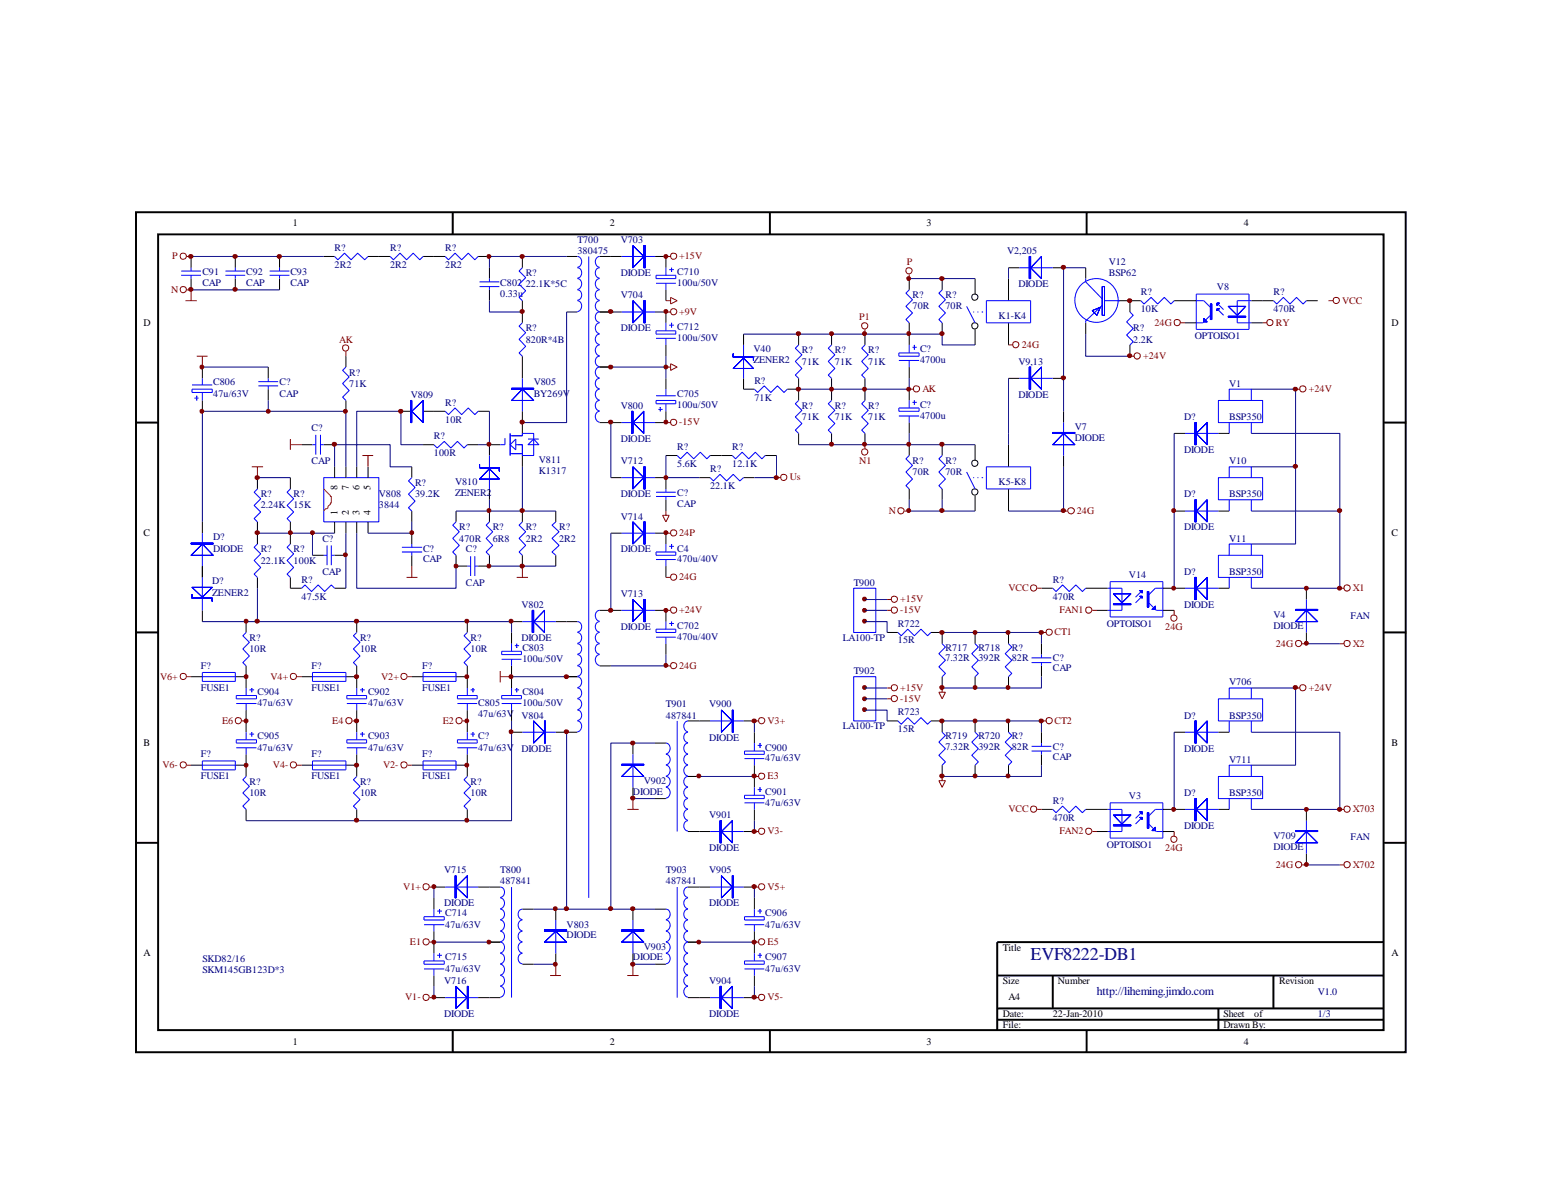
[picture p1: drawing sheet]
<svg xmlns="http://www.w3.org/2000/svg" width="279mm" height="216mm" viewBox="0 0 279 216" stroke-linecap="round" stroke-linejoin="round" font-family="sans-serif">
<defs><g id="words">
<text font-size="3.2" fill="#000080" x="185.4" y="172.7">EVF8222-DB1</text>
<text font-size="2.2" fill="#000080" x="197.4" y="179.1">http://liheming.jimdo.com</text>
<g font-size="1.8">
<text x="52.7" y="40.7">1</text>
<text x="109.7" y="40.7">2</text>
<text x="166.7" y="40.7">3</text>
<text x="223.8" y="40.7">4</text>
<text x="25.8" y="58.6">D</text>
<text x="250.4" y="58.6">D</text>
<text x="60.7" y="88.1" transform="rotate(-90 60.7 88.1)">8</text>
<text x="62.7" y="88.1" transform="rotate(-90 62.7 88.1)">7</text>
<text x="64.7" y="88.1" transform="rotate(-90 64.7 88.1)">6</text>
<text x="66.6" y="88.1" transform="rotate(-90 66.6 88.1)">5</text>
<text x="60.7" y="92.7" transform="rotate(-90 60.7 92.7)">1</text>
<text x="62.7" y="92.7" transform="rotate(-90 62.7 92.7)">2</text>
<text x="64.7" y="92.7" transform="rotate(-90 64.7 92.7)">3</text>
<text x="66.6" y="92.7" transform="rotate(-90 66.6 92.7)">4</text>
<text x="25.8" y="96.4">C</text>
<text x="250.4" y="96.4">C</text>
<text x="25.8" y="134.2">B</text>
<text x="250.4" y="134.2">B</text>
<text x="25.8" y="172">A</text>
<text x="180.4" y="171">Title</text>
<text x="250.4" y="172">A</text>
<text x="180.4" y="177">Size</text>
<text x="190.3" y="177">Number</text>
<text x="230.1" y="177">Revision</text>
<text x="180.4" y="183">Date:</text>
<text x="180.4" y="185">File:</text>
<text x="181.4" y="180">A4</text>
<text x="189.4" y="183">22-Jan-2010</text>
<text x="220.1" y="183">Sheet</text>
<text x="220.1" y="185">Drawn By:</text>
<text x="225.6" y="183">of</text>
<text x="52.7" y="188">1</text>
<text x="109.7" y="188">2</text>
<text x="166.7" y="188">3</text>
<text x="223.8" y="188">4</text>
</g>
<g font-size="1.8" fill="#800000">
<text x="31" y="46.7">P</text>
<text x="122.2" y="46.7">+15V</text>
<text x="163.2" y="47.7">P</text>
<text x="30.8" y="52.7">N</text>
<text x="122.2" y="56.6">+9V</text>
<text x="154.6" y="57.7">P1</text>
<text x="207.7" y="58.6">24G</text>
<text x="229.5" y="58.6">RY</text>
<text x="241.5" y="54.6">VCC</text>
<text x="61" y="61.6">AK</text>
<text x="183.8" y="62.6">24G</text>
<text x="205.7" y="64.6">+24V</text>
<text x="165.9" y="70.5">AK</text>
<text x="235.5" y="70.5">+24V</text>
<text x="122.2" y="76.5">-15V</text>
<text x="154.6" y="83.5">N1</text>
<text x="142.1" y="86.4">Us</text>
<text x="159.9" y="92.5">N</text>
<text x="193.7" y="92.5">24G</text>
<text x="122.2" y="96.4">24P</text>
<text x="122.2" y="104.4">24G</text>
<text x="181.4" y="106.3">VCC</text>
<text x="243.4" y="106.3">X1</text>
<text x="122.2" y="110.3">+24V</text>
<text x="162" y="108.4">+15V</text>
<text x="162" y="110.3">-15V</text>
<text x="190.6" y="110.3">FAN1</text>
<text x="209.6" y="113.4">24G</text>
<text x="189.7" y="114.3">CT1</text>
<text x="229.5" y="116.3">24G</text>
<text x="243.4" y="116.3">X2</text>
<text x="28.8" y="122.3">V6+</text>
<text x="48.7" y="122.3">V4+</text>
<text x="68.6" y="122.3">V2+</text>
<text x="122.2" y="120.3">24G</text>
<text x="162" y="124.3">+15V</text>
<text x="235.5" y="124.3">+24V</text>
<text x="40" y="130.2">E6</text>
<text x="59.8" y="130.2">E4</text>
<text x="79.7" y="130.2">E2</text>
<text x="138.1" y="130.2">V3+</text>
<text x="162" y="126.2">-15V</text>
<text x="189.7" y="130.2">CT2</text>
<text x="29.2" y="138.2">V6-</text>
<text x="49.1" y="138.2">V4-</text>
<text x="68.9" y="138.2">V2-</text>
<text x="138.1" y="140.2">E3</text>
<text x="181.4" y="146.1">VCC</text>
<text x="243.4" y="146.1">X703</text>
<text x="138.1" y="150.1">V3-</text>
<text x="190.6" y="150.1">FAN2</text>
<text x="209.6" y="153.2">24G</text>
<text x="72.6" y="160.1">V1+</text>
<text x="138.1" y="160.1">V5+</text>
<text x="229.5" y="156.1">24G</text>
<text x="243.4" y="156.1">X702</text>
<text x="73.7" y="170">E1</text>
<text x="138.1" y="170">E5</text>
<text x="72.9" y="180">V1-</text>
<text x="138.1" y="180">V5-</text>
</g>
<g font-size="1.8" fill="#000080">
<text x="60.2" y="45.1">R?</text>
<text x="70.2" y="45.1">R?</text>
<text x="80.1" y="45.1">R?</text>
<text x="103.9" y="43.7">T700</text>
<text x="103.9" y="45.7">380475</text>
<text x="111.7" y="43.7">V703</text>
<text x="181.2" y="45.7">V2,205</text>
<text x="199.5" y="47.7">V12</text>
<text x="36.4" y="49.4">C91</text>
<text x="36.4" y="51.5">CAP</text>
<text x="44.3" y="49.4">C92</text>
<text x="44.3" y="51.5">CAP</text>
<text x="52.2" y="49.4">C93</text>
<text x="52.2" y="51.5">CAP</text>
<text x="60.2" y="48.3">2R2</text>
<text x="70.2" y="48.3">2R2</text>
<text x="80.1" y="48.3">2R2</text>
<text x="90" y="51.5">C802</text>
<text x="90" y="53.4">0.33u</text>
<text x="94.6" y="49.7">R?</text>
<text x="94.6" y="51.6">22.1K*5C</text>
<text x="111.7" y="49.7">DIODE</text>
<text x="111.7" y="53.7">V704</text>
<text x="121.8" y="49.4">C710</text>
<text x="121.8" y="51.5">100u/50V</text>
<text x="164.2" y="53.7">R?</text>
<text x="170.1" y="53.7">R?</text>
<text x="183.2" y="51.6">DIODE</text>
<text x="199.5" y="49.7">BSP62</text>
<text x="205.2" y="53.1">R?</text>
<text x="218.9" y="52.2">V8</text>
<text x="229.1" y="53.1">R?</text>
<text x="94.6" y="59.6">R?</text>
<text x="111.7" y="59.6">DIODE</text>
<text x="121.8" y="59.4">C712</text>
<text x="164.2" y="55.6">70R</text>
<text x="170.1" y="55.6">70R</text>
<text x="179.7" y="57.4">K1-K4</text>
<text x="203.9" y="59.6">R?</text>
<text x="205.2" y="56.2">10K</text>
<text x="229.1" y="56.2">470R</text>
<text x="94.6" y="61.6">820R*4B</text>
<text x="121.8" y="61.4">100u/50V</text>
<text x="135.6" y="63.4">V40</text>
<text x="135.6" y="65.4">ZENER2</text>
<text x="144.3" y="63.6">R?</text>
<text x="144.3" y="65.6">71K</text>
<text x="150.2" y="63.6">R?</text>
<text x="150.2" y="65.6">71K</text>
<text x="156.2" y="63.6">R?</text>
<text x="156.2" y="65.6">71K</text>
<text x="165.5" y="63.4">C?</text>
<text x="165.5" y="65.4">4700u</text>
<text x="183.2" y="65.6">V9,13</text>
<text x="203.9" y="61.6">2.2K</text>
<text x="215" y="61">OPTOISO1</text>
<text x="38.4" y="69.3">C806</text>
<text x="38.4" y="71.4">47u/63V</text>
<text x="50.3" y="69.3">C?</text>
<text x="50.3" y="71.4">CAP</text>
<text x="62.8" y="67.6">R?</text>
<text x="62.8" y="69.6">71K</text>
<text x="73.9" y="71.5">V809</text>
<text x="96" y="69.3">V805</text>
<text x="96" y="71.4">BY269V</text>
<text x="121.8" y="71.4">C705</text>
<text x="135.7" y="69">R?</text>
<text x="183.2" y="71.5">DIODE</text>
<text x="221.1" y="69.6">V1</text>
<text x="56" y="77.6">C?</text>
<text x="80.1" y="73">R?</text>
<text x="80.1" y="76.1">10R</text>
<text x="111.7" y="73.6">V800</text>
<text x="121.8" y="73.3">100u/50V</text>
<text x="135.7" y="72.1">71K</text>
<text x="144.3" y="73.6">R?</text>
<text x="144.3" y="75.5">71K</text>
<text x="150.2" y="73.6">R?</text>
<text x="150.2" y="75.5">71K</text>
<text x="156.2" y="73.6">R?</text>
<text x="156.2" y="75.5">71K</text>
<text x="165.5" y="73.3">C?</text>
<text x="165.5" y="75.4">4700u</text>
<text x="193.4" y="77.3">V7</text>
<text x="213" y="75.5">D?</text>
<text x="221.1" y="75.5">BSP350</text>
<text x="56" y="83.5">CAP</text>
<text x="78.1" y="78.9">R?</text>
<text x="78.1" y="82.1">100R</text>
<text x="96.9" y="83.3">V811</text>
<text x="111.7" y="79.5">DIODE</text>
<text x="111.7" y="83.5">V712</text>
<text x="121.8" y="80.9">R?</text>
<text x="131.7" y="80.9">R?</text>
<text x="164.2" y="83.5">R?</text>
<text x="170.1" y="83.5">R?</text>
<text x="193.4" y="79.3">DIODE</text>
<text x="213" y="81.5">DIODE</text>
<text x="221.1" y="83.5">V10</text>
<text x="46.9" y="89.5">R?</text>
<text x="52.8" y="89.5">R?</text>
<text x="68.2" y="89.5">V808</text>
<text x="74.7" y="87.5">R?</text>
<text x="74.7" y="89.5">39.2K</text>
<text x="81.9" y="87.3">V810</text>
<text x="81.9" y="89.2">ZENER2</text>
<text x="96.9" y="85.3">K1317</text>
<text x="111.7" y="89.5">DIODE</text>
<text x="121.8" y="89.2">C?</text>
<text x="121.8" y="84.1">5.6K</text>
<text x="127.8" y="84.9">R?</text>
<text x="127.8" y="88.1">22.1K</text>
<text x="131.7" y="84.1">12.1K</text>
<text x="164.2" y="85.5">70R</text>
<text x="170.1" y="85.5">70R</text>
<text x="179.7" y="87.3">K5-K8</text>
<text x="213" y="89.5">D?</text>
<text x="221.1" y="89.5">BSP350</text>
<text x="46.9" y="91.4">2.24K</text>
<text x="52.8" y="91.4">15K</text>
<text x="68.2" y="91.4">3844</text>
<text x="82.6" y="95.4">R?</text>
<text x="88.6" y="95.4">R?</text>
<text x="94.6" y="95.4">R?</text>
<text x="100.6" y="95.4">R?</text>
<text x="111.7" y="93.5">V714</text>
<text x="121.8" y="91.3">CAP</text>
<text x="213" y="95.4">DIODE</text>
<text x="38.4" y="97.2">D?</text>
<text x="38.4" y="99.2">DIODE</text>
<text x="46.9" y="99.4">R?</text>
<text x="46.9" y="101.4">22.1K</text>
<text x="52.8" y="99.4">R?</text>
<text x="52.8" y="101.4">100K</text>
<text x="58" y="97.5">C?</text>
<text x="76.1" y="99.2">C?</text>
<text x="76.1" y="101.2">CAP</text>
<text x="82.6" y="97.5">470R</text>
<text x="83.8" y="99.4">C?</text>
<text x="88.6" y="97.5">6R8</text>
<text x="94.6" y="97.5">2R2</text>
<text x="100.6" y="97.5">2R2</text>
<text x="111.7" y="99.4">DIODE</text>
<text x="121.8" y="99.2">C4</text>
<text x="121.8" y="101.2">470u/40V</text>
<text x="221.1" y="97.5">V11</text>
<text x="38.2" y="105.2">D?</text>
<text x="38.2" y="107.2">ZENER2</text>
<text x="54.3" y="104.8">R?</text>
<text x="54.3" y="107.9">47.5K</text>
<text x="58" y="103.4">CAP</text>
<text x="83.8" y="105.4">CAP</text>
<text x="111.7" y="107.4">V713</text>
<text x="153.6" y="105.4">T900</text>
<text x="189.4" y="104.8">R?</text>
<text x="189.4" y="107.9">470R</text>
<text x="203.1" y="104">V14</text>
<text x="213" y="103.4">D?</text>
<text x="221.1" y="103.4">BSP350</text>
<text x="93.8" y="109.4">V802</text>
<text x="111.7" y="113.4">DIODE</text>
<text x="121.8" y="113.1">C702</text>
<text x="161.5" y="112.8">R722</text>
<text x="199.1" y="112.8">OPTOISO1</text>
<text x="213" y="109.4">DIODE</text>
<text x="229.1" y="111.2">V4</text>
<text x="229.1" y="113.1">DIODE</text>
<text x="243" y="111.3">FAN</text>
<text x="44.9" y="115.3">R?</text>
<text x="44.9" y="117.3">10R</text>
<text x="64.8" y="115.3">R?</text>
<text x="64.8" y="117.3">10R</text>
<text x="84.7" y="115.3">R?</text>
<text x="84.7" y="117.3">10R</text>
<text x="93.8" y="115.3">DIODE</text>
<text x="94" y="117.1">C803</text>
<text x="94" y="119.1">100u/50V</text>
<text x="121.8" y="115.1">470u/40V</text>
<text x="151.6" y="115.3">LA100-TP</text>
<text x="161.5" y="115.7">15R</text>
<text x="170.1" y="117.1">R717</text>
<text x="170.1" y="119">7.32R</text>
<text x="176" y="117.1">R718</text>
<text x="176" y="119">392R</text>
<text x="182" y="117.1">R?</text>
<text x="182" y="119">82R</text>
<text x="189.4" y="119">C?</text>
<text x="36.2" y="120.3">F?</text>
<text x="36.2" y="124.3">FUSE1</text>
<text x="46.3" y="125.1">C904</text>
<text x="56" y="120.3">F?</text>
<text x="56" y="124.3">FUSE1</text>
<text x="66.2" y="125.1">C902</text>
<text x="75.9" y="120.3">F?</text>
<text x="75.9" y="124.3">FUSE1</text>
<text x="94" y="125.1">C804</text>
<text x="153.6" y="121.3">T902</text>
<text x="189.4" y="120.7">CAP</text>
<text x="221.1" y="123.3">V706</text>
<text x="46.3" y="127.1">47u/63V</text>
<text x="66.2" y="127.1">47u/63V</text>
<text x="86" y="127.1">C805</text>
<text x="86" y="129">47u/63V</text>
<text x="93.8" y="129.3">V804</text>
<text x="94" y="127.1">100u/50V</text>
<text x="119.8" y="127.3">T901</text>
<text x="119.8" y="129.3">487841</text>
<text x="127.6" y="127.3">V900</text>
<text x="151.6" y="131.2">LA100-TP</text>
<text x="161.5" y="128.7">R723</text>
<text x="161.5" y="131.7">15R</text>
<text x="213" y="129.3">D?</text>
<text x="221.1" y="129.3">BSP350</text>
<text x="36.2" y="136.2">F?</text>
<text x="46.3" y="133">C905</text>
<text x="46.3" y="135">47u/63V</text>
<text x="56" y="136.2">F?</text>
<text x="66.2" y="133">C903</text>
<text x="66.2" y="135">47u/63V</text>
<text x="75.9" y="136.2">F?</text>
<text x="86" y="133">C?</text>
<text x="86" y="135">47u/63V</text>
<text x="93.8" y="135.2">DIODE</text>
<text x="127.6" y="133.3">DIODE</text>
<text x="137.7" y="135">C900</text>
<text x="137.7" y="137">47u/63V</text>
<text x="170.1" y="133">R719</text>
<text x="170.1" y="134.9">7.32R</text>
<text x="176" y="133">R720</text>
<text x="176" y="134.9">392R</text>
<text x="182" y="133">R?</text>
<text x="182" y="134.9">82R</text>
<text x="189.4" y="134.9">C?</text>
<text x="189.4" y="136.7">CAP</text>
<text x="213" y="135.2">DIODE</text>
<text x="221.1" y="137.2">V711</text>
<text x="36.2" y="140.2">FUSE1</text>
<text x="44.9" y="141.2">R?</text>
<text x="44.9" y="143.2">10R</text>
<text x="56" y="140.2">FUSE1</text>
<text x="64.8" y="141.2">R?</text>
<text x="64.8" y="143.2">10R</text>
<text x="75.9" y="140.2">FUSE1</text>
<text x="84.7" y="141.2">R?</text>
<text x="84.7" y="143.2">10R</text>
<text x="113.9" y="143">DIODE</text>
<text x="115.8" y="141">V902</text>
<text x="137.7" y="143">C901</text>
<text x="203.1" y="143.8">V3</text>
<text x="213" y="143.2">D?</text>
<text x="221.1" y="143.2">BSP350</text>
<text x="127.6" y="147.2">V901</text>
<text x="137.7" y="144.9">47u/63V</text>
<text x="189.4" y="144.6">R?</text>
<text x="189.4" y="147.7">470R</text>
<text x="213" y="149.2">DIODE</text>
<text x="127.6" y="153.2">DIODE</text>
<text x="199.1" y="152.6">OPTOISO1</text>
<text x="229.1" y="151">V709</text>
<text x="229.1" y="152.9">DIODE</text>
<text x="243" y="151.1">FAN</text>
<text x="79.9" y="157.1">V715</text>
<text x="90" y="157.1">T800</text>
<text x="90" y="159.1">487841</text>
<text x="119.8" y="157.1">T903</text>
<text x="119.8" y="159.1">487841</text>
<text x="127.6" y="157.1">V905</text>
<text x="79.9" y="163.1">DIODE</text>
<text x="80.1" y="164.8">C714</text>
<text x="80.1" y="166.9">47u/63V</text>
<text x="101.9" y="166.9">V803</text>
<text x="127.6" y="163.1">DIODE</text>
<text x="137.7" y="164.8">C906</text>
<text x="137.7" y="166.9">47u/63V</text>
<text x="36.4" y="173.1">SKD82/16</text>
<text x="80.1" y="172.8">C715</text>
<text x="101.9" y="168.8">DIODE</text>
<text x="113.9" y="172.8">DIODE</text>
<text x="115.8" y="170.9">V903</text>
<text x="137.7" y="172.8">C907</text>
<text x="36.4" y="175">SKM145GB123D*3</text>
<text x="79.9" y="177">V716</text>
<text x="80.1" y="174.8">47u/63V</text>
<text x="127.6" y="177">V904</text>
<text x="137.7" y="174.8">47u/63V</text>
<text x="237.1" y="179">V1.0</text>
<text x="79.9" y="183">DIODE</text>
<text x="127.6" y="183">DIODE</text>
<text x="237.1" y="183">1/3</text>
</g>
</g></defs>
<g fill="none" stroke="#000" stroke-width=".35">
<path d="M24.5 38.2h228.4v151.1h-228.4zM81.4 38.2v4M138.5 38.2v4M195.5 38.2v4M28.4 42.2h220.5v143.1h-220.5zM24.5 76h3.9M249 76h4M24.5 113.8h3.9M249 113.8h4M24.5 151.6h3.9M249 151.6h4M179.4 175.5h69.6"/>
<path d="M189.4 175.5v5.9M229.1 175.5v5.9M249 169.5h-69.6v15.9M81.4 185.4v4M138.5 185.4v4M179.4 181.4h69.6M179.4 183.5h69.6M195.5 185.4v4M219.2 181.4v4"/>
</g>
<g fill="none" stroke="#000" stroke-width=".18">
<path d="M34.4 46.1v2.1M34.4 50.1v2.1M42.3 46.1v2.1M42.3 50.1v2.1M50.3 46.1v2.1M50.3 50.1v2.1M58.3 46.1h1.9M66.2 46.1h4M76.1 46.1h4M86 46.1h2.1M88.1 48.2v1.9M88.1 52.2v1.9"/>
<path d="M94 46.1v2.1M94 54.1v4M101.9 46.1h2M101.9 56.1h2M107.9 46.1h3.9M107.9 56.1h3.9M117.9 46.1h1.9v2.1M117.9 56.1h1.9v2M119.8 52.2v1.9M163.6 50.1v2.1M163.6 58.1v4M169.5 50.1v2.1"/>
<path d="M169.5 58.1v2M175.4 50.1v2.8M175.4 59.3v2.8M181.4 50.1v4M181.4 58.1v4M181.4 48.2h2M189.4 48.2h1.9M195.3 48.2v1.9M195.3 58.1v2M201.3 54.1h3.9M203.3 54.1v2M211.2 54.1h4"/>
<path d="M213.2 58.1h2M225.1 54.1h4M225.1 58.1h2.1M235 54.1h2.1M36.4 66v2.1M36.4 72.1v1.9M48.3 66v2.1M48.3 70v2.1M62.2 64.1v1.9M62.2 72.1v1.9M72.1 74h2M76.1 74h4"/>
<path d="M86 74h2.1M94 64.1v4M94 74v4M107.9 66h2M107.9 76h3.9M119.8 74v2h-1.9M119.8 62.1v2M119.8 68.1v1.9M133.8 68.1v1.9h1.9M133.8 60.1v2M141.6 70h2.1M143.7 60.1v2"/>
<path d="M143.7 68.1v4M143.7 78v2M149.6 60.1v2M149.6 68.1v4M149.6 78v2M155.6 60.1v2M155.6 68.1v4M155.6 78v2M163.6 66v2.1M163.6 70v2.1M163.6 76v2M181.4 68.1h2"/>
<path d="M189.4 68.1h1.9M191.3 74v2M203.3 62.1v2M211.2 78h2M219.2 78h1.9M36.4 93.9v2M46.3 85.9v2.1M46.3 93.9v4M52.2 85.9v2.1M52.2 93.9v4M54.3 80h1.9M56.2 99.9h2.1"/>
<path d="M58.3 80h1.9M60.2 84v1.9M60.2 93.9v2M60.2 99.9h2M62.2 84v1.9M62.2 93.9v2M64.2 84v1.9M64.2 93.9v2M66.2 84v1.9M66.2 93.9v2M74.1 84v1.9M74.1 91.9v2"/>
<path d="M74.1 95.9v2M74.1 99.9v2M76.1 80h2M82 91.9v2M82 99.9v2h2.1M84.1 80h1.9M88.1 88v1.9M88.1 91.9v2M88.1 99.9v2h-2.1M90 80h-1.9v2M94 82v2M94 91.9v2"/>
<path d="M94 99.9v2M100 91.9v2M100 99.9v2M109.9 85.9h1.9M109.9 95.9h1.9M117.9 85.9h1.9v2.1M117.9 95.9h1.9v2M119.8 89.9v2M119.8 82h2M125.8 85.9h2M127.8 82h3.9M133.8 85.9h1.9"/>
<path d="M137.7 82h2M163.6 80v2M163.6 88v1.9M169.5 80v2M169.5 88v1.9M175.4 80v2.8M175.4 89.2v2.7M181.4 80v4M181.4 88v3.9M191.3 82v2M211.2 91.9h2M219.2 91.9h1.9"/>
<path d="M36.4 101.9v2M36.4 109.8v2M44.3 111.8v2M44.3 119.8v4M46.3 103.9v1.9M52.2 103.9v1.9h2.1M60.2 105.8h2M64.2 111.8v2M64.2 119.8v4M84.1 111.8v2M84.1 119.8v4M92 111.8h2"/>
<path d="M92 113.8v2M92 119.8v4M100 111.8h3.9M107.9 119.8h2M107.9 109.8h3.9M117.9 109.8h1.9v2M119.8 101.9v2M119.8 115.8v2M159.6 113.8h1.9M167.5 113.8h2v2M175.4 113.8v2M181.4 113.8v2"/>
<path d="M187.4 105.8h2M187.4 115.8v2M187.4 119.8v2M195.3 105.8h4M197.4 109.8h1.9M209.2 109.8h2M209.2 105.8h4M219.2 105.8h1.9M235 105.8v2.1M235 113.8v2M34.4 121.8h2M34.4 137.7h2"/>
<path d="M42.3 121.8h2M42.3 137.7h2M44.3 127.8v3.9M44.3 135.7v4M54.3 121.8h1.9M54.3 137.7h1.9M62.2 121.8h2M62.2 137.7h2M64.2 127.8v3.9M64.2 135.7v4M74.1 121.8h2M74.1 137.7h2"/>
<path d="M82 121.8h2.1M82 137.7h2.1M84.1 127.8v3.9M84.1 135.7v4M92 131.7h2M92 127.8v1.9M100 131.7h3.9M101.9 121.8h2M113.9 133.7v2M117.9 133.7h1.9M123.8 139.7h2M123.8 129.7h4"/>
<path d="M133.8 129.7h1.9M135.7 131.7v2M135.7 137.7v3.9M159.6 129.7h1.9M167.5 129.7h2v2M169.5 121.8v2M169.5 137.7v2M175.4 121.8v2M175.4 129.7v2M175.4 137.7v2M181.4 121.8v2M181.4 129.7v2"/>
<path d="M181.4 137.7v2M187.4 131.7v2M187.4 135.7v2M211.2 131.7h2M219.2 131.7h1.9M44.3 145.6v2.1M64.2 145.6v2.1M78.1 159.6h2M84.1 145.6v2.1M86 159.6h4M113.9 141.6v2.1M117.9 143.7h1.9"/>
<path d="M123.8 149.6h4M123.8 159.6h4M133.8 149.6h1.9M133.8 159.6h1.9M135.7 145.6v2.1M187.4 145.6h2M195.3 145.6h4M197.4 149.6h1.9M209.2 149.6h2M209.2 145.6h4M219.2 145.6h1.9M235 145.6v2.1"/>
<path d="M235 153.6v2M78.1 179.5h2M78.1 161.5v2.1M78.1 167.6v3.9M78.1 175.5v2M86 179.5h4M88.1 169.5h1.9M94 163.6h2M94 173.5h2M100 163.6v1.9M100 171.5v2M113.9 163.6v1.9"/>
<path d="M113.9 171.5v2M117.9 163.6h1.9M117.9 173.5h1.9M123.8 169.5h2M123.8 179.5h4M133.8 179.5h1.9M135.7 161.5v2.1M135.7 167.6v3.9M135.7 175.5v2"/>
<circle cx="175.4" cy="58.6" r=".57"/>
<circle cx="175.4" cy="53.5" r=".57"/>
<circle cx="175.4" cy="88.5" r=".57"/>
<circle cx="175.4" cy="83.3" r=".57"/>
</g>
<g fill="none" stroke="#00f" stroke-width=".18">
<path d="M32.6 48.8h3.6M32.6 49.5h3.6M34.4 48.2v.6M34.4 49.5v.6M40.6 48.8h3.5M40.6 49.5h3.5M42.3 48.2v.6M42.3 49.5v.6M48.5 48.8h3.6M48.5 49.5h3.6M50.3 48.2v.6M50.3 49.5v.6"/>
<path d="M60.2 46.1l.6 .6 1.2-1.1 1.2 1.1 1.1-1.1 1.3 1.1 .6-.6M70.2 46.1l.6 .6 1.2-1.1 1.2 1.1 1.1-1.1 1.2 1.1 .6-.6M80.1 46.1l.6 .6 1.2-1.1 1.2 1.1 1.1-1.1 1.2 1.1 .6-.6M86.3 50.7h3.5M86.3 51.6h3.5M88.1 50.1v.6M88.1 51.6v.6M94 48.2l-.6 .6 1.2 1.2-1.2 1.1 1.2 1.2-1.2 1.2 .6 .6M94 58.1l-.6 .6 1.2 1.2-1.2 1.1 1.2 1.3-1.2 1.2 .6 .6M103.9 48.2a.95 .95 0 0 1 .7 .9 .95 .95 0 0 1-.7 .9M103.9 50.1a1 1 0 0 1 .7 1 1 1 0 0 1-.7 1M103.9 52.2a.95 .95 0 0 1 .7 .9 .95 .95 0 0 1-.7 .9"/>
<path d="M103.9 46.1a1 1 0 0 1 .7 1 1 1 0 0 1-.7 1M103.9 54.1a1 1 0 0 1 .7 1 1 1 0 0 1-.7 .9M105.9 46.1v115.4M107.9 52.2a.95 .95 0 0 0-.8 .9 .95 .95 0 0 0 .8 .9M107.9 50.1a1 1 0 0 0-.8 1 1 1 0 0 0 .8 1M107.9 48.2a.95 .95 0 0 0-.8 .9 .95 .95 0 0 0 .8 .9M107.9 54.1a1 1 0 0 0-.8 1 1 1 0 0 0 .8 .9M107.9 46.1a1 1 0 0 0-.8 1 1 1 0 0 0 .8 1M107.9 58.1a1 1 0 0 0-.8 1 1 1 0 0 0 .8 .9M107.9 56.1a.95 .95 0 0 0-.8 1 .95 .95 0 0 0 .8 .9M111.8 46.1h6.1M111.8 56.1h6.1"/>
<path d="M118 49.5h3.6v.6h-3.6zM118 59.5h3.6v.6h-3.6zM118 51h3.6M119.8 48.2v1.3M119.8 51v1.2M119.8 58.1v1.4M120.4 48.5h.8M120.4 58.5h.8M120.8 48.2v.7M120.8 58.1v.8M163.6 52.2l-.6 .5 1.2 1.2-1.2 1.2 1.2 1.2-1.2 1.2 .6 .6M169.5 52.2l-.6 .5 1.2 1.2-1.2 1.2 1.2 1.2-1.2 1.2 .6 .6"/>
<path d="M173.9 55.1l1.5 3M175.1 56.1h.2M175.9 56.1h.1M176.6 56.1h.3M177.5 54.1h7.9v4h-7.9zM183.4 48.2h6M195.3 50.1v.6l3 3.1M198.3 54.9l-3 2.8v.4M198.7 54.1h2.8M203.3 56.1l.6 .6-1.2 1.2 1.2 1.2-1.2 1.2 1.2 1.2-.6 .6M205.2 54.1l.6 .6 1.3-1.2 1.2 1.2 1.2-1.2 1.2 1.2 .5-.6M215.2 54.1h1.4l1.2 1.2"/>
<path d="M215.2 52.9h9.5v6.4h-9.5zM217.8 56.7l-1.4 1.4h-1.2M218.9 55.5l1.2 1.2M218.9 54.5l1.2 1.2M225.1 54.1h-2.5v4h2.5M229.1 54.1l.6 .6 1.2-1.2 1.2 1.2 1.2-1.2 1.1 1.2 .6-.6M34.5 70h3.7v.6h-3.7zM34.5 69.3h3.7M35 71.6h.7M35.4 71.2v.9M36.4 68.1v1.2M36.4 70.6v1.5"/>
<path d="M46.5 68.7h3.5M46.5 69.4h3.5M48.3 68.1v.6M48.3 69.4v.6M56.8 78.2v3.6M57.7 78.2v3.6M62.2 66l-.6 .6 1.2 1.2-1.2 1.2 1.2 1.3-1.2 1.2 .6 .6M80.1 74l.6 .6 1.2-1.2 1.2 1.2 1.1-1.2 1.2 1.2 .6-.6M90.8 78.8v1.2h-.8M91.8 78.4h2.2v-.4h2v4h-2v-2h-1.2M91.8 78v4M94 68.1v5.9"/>
<path d="M95 79h1.9M107.9 62.1a1 1 0 0 0-.8 .9 1 1 0 0 0 .8 1M107.9 60.1a.95 .95 0 0 0-.8 .9 .95 .95 0 0 0 .8 1M107.9 64.1a.95 .95 0 0 0-.8 .9 .95 .95 0 0 0 .8 1M107.9 72.1a.95 .95 0 0 0-.8 .9 .95 .95 0 0 0 .8 .9M107.9 70a1 1 0 0 0-.8 1 1 1 0 0 0 .8 1M107.9 68.1a.95 .95 0 0 0-.8 .9 .95 .95 0 0 0 .8 .9M107.9 74a1 1 0 0 0-.8 1 1 1 0 0 0 .8 .9M107.9 66a1 1 0 0 0-.8 1 1 1 0 0 0 .8 1M111.8 76h6.1M118 72.1h3.6v.5h-3.6zM118 60.9h3.6"/>
<path d="M118 71.2h3.6M118.4 73.7h.8M118.8 73.2v.8M119.8 60.9v1.2M119.8 70v1.2M119.8 72.6v1.4M133.8 62.1v6M135.7 70l.6 .6 1.2-1.2 1.2 1.2 1.2-1.2 1.2 1.2 .5-.6M143.7 62.1l-.6 .6 1.2 1.1-1.2 1.2 1.2 1.3-1.2 1.2 .6 .6M143.7 72.1l-.6 .5 1.2 1.2-1.2 1.2 1.2 1.2-1.2 1.2 .6 .6M149.6 62.1l-.6 .6 1.2 1.1-1.2 1.2 1.2 1.3-1.2 1.2 .6 .6M149.6 72.1l-.6 .5 1.2 1.2-1.2 1.2 1.2 1.2-1.2 1.2 .6 .6"/>
<path d="M155.6 62.1l-.6 .6 1.2 1.1-1.2 1.2 1.2 1.3-1.2 1.2 .6 .6M155.6 72.1l-.6 .5 1.2 1.2-1.2 1.2 1.2 1.2-1.2 1.2 .6 .6M161.7 63.5h3.7v.6h-3.7zM161.7 73.4h3.7v.6h-3.7zM161.7 64.9h3.7M161.7 74.8h3.7M163.6 62.1v1.4M163.6 64.9v1.1M163.6 72.1v1.3M163.6 74.8v1.2M164.2 62.5h.7M164.2 72.4h.7"/>
<path d="M164.5 62.1v.8M164.5 72.1v.7M183.4 68.1h6M191.3 76v6M213.2 78h6M219.2 72.1h8v3.9h-8zM221.1 72.1v-2.1h4v2.1M221.1 76v2M225.1 76v2M36.4 95.9v6M46.3 88l-.6 .6 1.2 1.1-1.2 1.2 1.2 1.2-1.2 1.2 .6 .6M46.3 97.9l-.6 .6 1.2 1.2-1.2 1.1 1.2 1.3-1.2 1.2 .6 .6"/>
<path d="M52.2 97.9l-.6 .6 1.2 1.2-1.2 1.1 1.2 1.3-1.2 1.2 .6 .6M52.2 88l-.6 .6 1.2 1.1-1.2 1.2 1.2 1.2-1.2 1.2 .6 .6M56.2 80h.6M57.7 80h.6M58.3 85.9h9.9v8h-9.9zM58.3 99.9h.5M58.8 98.1v3.6M59.6 99.9h.6M59.6 98.1v3.6M72.3 98.5h3.6M72.3 99.3h3.6M74.1 85.9l-.6 .6 1.2 1.2-1.2 1.2 1.2 1.3-1.2 1.2 .6 .5"/>
<path d="M74.1 97.9v.6M74.1 99.3v.6M78.1 80l.6 .6 1.2-1.2 1.2 1.2 1.2-1.2 1.2 1.2 .6-.6M82 93.9l-.6 .6 1.2 1.2-1.2 1.2 1.2 1.2-1.2 1.2 .6 .6M88.1 93.9l-.6 .6 1.1 1.2-1.1 1.2 1.1 1.2-1.1 1.2 .6 .6M88.1 82v6M91.8 81.6h2.2M91.8 80l1-1v1.9zM94 93.9l-.6 .6 1.2 1.2-1.2 1.2 1.2 1.2-1.2 1.2 .6 .6M95 80l1-1 .9 1zM100 93.9l-.7 .6 1.3 1.2-1.3 1.2 1.3 1.2-1.3 1.2 .7 .6M111.8 85.9h6.1"/>
<path d="M111.8 95.9h6.1M118 99.3h3.6v.6h-3.6zM118 88.6h3.6M118 89.3h3.6M119.8 88v.6M119.8 89.3v.6M119.8 97.9v1.4M120.4 98.3h.8M120.8 97.9v.8M121.8 82l.6 .5 1.2-1.1 1.2 1.1 1.2-1.1 1.2 1.1 .6-.5M127.8 85.9l.6 .6 1.1-1.2 1.2 1.2 1.2-1.2 1.2 1.2 .7-.6M131.7 82l.6 .5 1.2-1.1 1.2 1.1 1.2-1.1 1.2 1.1 .6-.5"/>
<path d="M163.6 82l-.6 .5 1.2 1.2-1.2 1.2 1.2 1.3-1.2 1.2 .6 .6M169.5 82l-.6 .5 1.2 1.2-1.2 1.2 1.2 1.3-1.2 1.2 .6 .6M173.9 84.9l1.5 3.1M175.1 85.9h.2M175.9 85.9h.1M176.6 85.9h.3M177.5 84h7.9v4h-7.9zM213.2 91.9h6M219.2 85.9h8v4h-8zM219.2 99.9h8v4h-8zM221.1 85.9v-1.9h4v1.9M221.1 99.9v-2h4v2"/>
<path d="M221.1 89.9v2M225.1 89.9v2M36.4 103.9v5.9M44.3 113.8l-.6 .6 1.2 1.2-1.2 1.2 1.2 1.2-1.2 1.2 .6 .6M54.3 105.8l.6-.6 1.1 1.2 1.2-1.2 1.2 1.2 1.2-1.2 .6 .6M64.2 113.8l-.6 .6 1.2 1.2-1.2 1.2 1.2 1.2-1.2 1.2 .6 .6M84.1 113.8l-.6 .6 1.2 1.2-1.2 1.2 1.2 1.2-1.2 1.2 .6 .6M84.1 101.9h.6M84.7 100.1v3.5M85.4 101.9h.6M85.4 100.1v3.5M90.3 117.2h3.5v.6h-3.5z"/>
<path d="M90.3 118.6h3.5M92 115.8v1.4M92 118.6v1.2M92.6 116.2h.8M93 115.8v.8M94 111.8h6M103.9 113.8a1 1 0 0 1 .7 1 1 1 0 0 1-.7 .9M103.9 115.8a.95 .95 0 0 1 .7 1 .95 .95 0 0 1-.7 .9M103.9 117.8a1 1 0 0 1 .7 .9 1 1 0 0 1-.7 1M103.9 111.8a.95 .95 0 0 1 .7 1 .95 .95 0 0 1-.7 .9M103.9 119.8a.95 .95 0 0 1 .7 .9 .95 .95 0 0 1-.7 1M107.9 115.8a.95 .95 0 0 0-.8 1 .95 .95 0 0 0 .8 .9"/>
<path d="M107.9 113.8a1 1 0 0 0-.8 1 1 1 0 0 0 .8 .9M107.9 111.8a.95 .95 0 0 0-.8 1 .95 .95 0 0 0 .8 .9M107.9 117.8a1 1 0 0 0-.8 .9 1 1 0 0 0 .8 1M107.9 109.8a1 1 0 0 0-.8 1 1 1 0 0 0 .8 1M111.8 109.8h6.1M118 113.2h3.6v.6h-3.6zM118 100.7h3.6M118 114.6h3.6M119.8 100.7v1.2M119.8 111.8v1.4M119.8 114.6v1.2M120.4 112.2h.8"/>
<path d="M120.8 111.8v.8M153.6 105.8h4v8h-4zM161.5 113.8l.6 .6 1.2-1.2 1.2 1.2 1.2-1.2 1.2 1.2 .6-.6M169.5 115.8l.6 .6-1.2 1.2 1.2 1.2-1.2 1.2 1.2 1.2-.6 .6M175.4 115.8l.6 .6-1.2 1.2 1.2 1.2-1.2 1.2 1.2 1.2-.6 .6M181.4 115.8l.6 .6-1.2 1.2 1.2 1.2-1.2 1.2 1.2 1.2-.6 .6M185.6 118.4h3.5M185.6 119.2h3.5M187.4 117.8v.6M187.4 119.2v.6M189.4 105.8l.6 .6 1.2-1.2 1.2 1.2 1.1-1.2 1.2 1.2 .6-.6M199.3 105.8h2.5v4h-2.5"/>
<path d="M199.7 104.6h9.5v6.4h-9.5zM205.5 107.3l-1.2 1.2M205.5 106.3l-1.2 1.1M206.7 108.5l1.3 1.3h1.2M209.2 105.8h-1.3l-1.2 1.2M213.2 105.8h6M221.1 103.9v1.9M225.1 103.9v1.9M235 107.9v5.9M36.4 121h5.9v1.6h-5.9zM36.4 136.9h5.9v1.6h-5.9zM36.4 121.8h5.9"/>
<path d="M36.4 137.7h5.9M42.5 126.6h3.6M42.5 125.1h3.6v.6h-3.6zM42.5 133.1h3.6v.6h-3.6zM42.5 134.5h3.6M44.3 139.7l-.6 .6 1.2 1.2-1.2 1.2 1.2 1.1-1.2 1.2 .6 .6M44.3 123.8v1.3M44.3 126.6v1.2M44.3 131.7v1.4M44.3 134.5v1.2M44.9 124.1h.8M44.9 132.1h.8"/>
<path d="M45.3 123.8v.7M45.3 131.7v.8M56.2 121h6v1.6h-6zM56.2 121.8h6M56.2 136.9h6v1.6h-6zM56.2 137.7h6M62.4 126.6h3.6M62.4 125.1h3.6v.6h-3.6zM62.4 133.1h3.6v.6h-3.6zM62.4 134.5h3.6M64.2 139.7l-.6 .6 1.2 1.2-1.2 1.2 1.2 1.1-1.2 1.2 .6 .6M64.2 123.8v1.3"/>
<path d="M64.2 126.6v1.2M64.2 131.7v1.4M64.2 134.5v1.2M64.8 124.1h.8M64.8 132.1h.8M65.2 123.8v.7M65.2 131.7v.8M76.1 121h5.9v1.6h-5.9zM76.1 136.9h5.9v1.6h-5.9zM76.1 121.8h5.9M76.1 137.7h5.9M82.3 126.6h3.6"/>
<path d="M82.3 125.1h3.6v.6h-3.6zM82.3 133.1h3.6v.6h-3.6zM82.3 134.5h3.6M84.1 139.7l-.6 .6 1.2 1.2-1.2 1.2 1.2 1.1-1.2 1.2 .6 .6M84.1 123.8v1.3M84.1 126.6v1.2M84.1 131.7v1.4M84.1 134.5v1.2M84.7 124.1h.7M84.7 132.1h.7M85.1 123.8v.7M85.1 131.7v.8"/>
<path d="M90.3 125.1h3.5v.6h-3.5zM90.3 126.6h3.5M92 123.8v1.3M92 126.6v1.2M92.6 124.1h.8M93 123.8v.7M94 131.7h6M103.9 123.8a.95 .95 0 0 1 .7 .9 .95 .95 0 0 1-.7 .9M103.9 125.7a1 1 0 0 1 .7 1 1 1 0 0 1-.7 1M103.9 127.8a.95 .95 0 0 1 .7 .9 .95 .95 0 0 1-.7 .9M103.9 121.8a1 1 0 0 1 .7 .9 1 1 0 0 1-.7 1M103.9 129.7a1 1 0 0 1 .7 1 1 1 0 0 1-.7 1"/>
<path d="M113.9 135.7v5.9M119.8 135.7a.95 .95 0 0 1 .8 1 .95 .95 0 0 1-.8 .9M119.8 137.7a1 1 0 0 1 .8 .9 1 1 0 0 1-.8 1M119.8 139.7a.95 .95 0 0 1 .8 .9 .95 .95 0 0 1-.8 1M119.8 133.7a1 1 0 0 1 .8 1 1 1 0 0 1-.8 .9M121.8 129.7v19.9M123.8 135.7a.95 .95 0 0 0-.8 1 .95 .95 0 0 0 .8 .9M123.8 133.7a1 1 0 0 0-.8 1 1 1 0 0 0 .8 .9M123.8 131.7a.95 .95 0 0 0-.8 1 .95 .95 0 0 0 .8 .9M123.8 137.7a1 1 0 0 0-.8 .9 1 1 0 0 0 .8 1M123.8 129.7a1 1 0 0 0-.8 1 1 1 0 0 0 .8 1M123.8 139.7a.95 .95 0 0 0-.8 .9 .95 .95 0 0 0 .8 1"/>
<path d="M127.8 129.7h6M133.9 135.1h3.6v.6h-3.6zM133.9 136.5h3.6M135.7 133.7v1.4M135.7 136.5v1.2M136.3 134.1h.8M136.7 133.7v.8M153.6 121.8h4v7.9h-4zM161.5 129.7l.6 .6 1.2-1.2 1.2 1.2 1.2-1.2 1.2 1.2 .6-.6M169.5 131.7l.6 .6-1.2 1.2 1.2 1.2-1.2 1.2 1.2 1.2-.6 .6M175.4 131.7l.6 .6-1.2 1.2 1.2 1.2-1.2 1.2 1.2 1.2-.6 .6M181.4 131.7l.6 .6-1.2 1.2 1.2 1.2-1.2 1.2 1.2 1.2-.6 .6"/>
<path d="M185.6 135.1h3.5M185.6 134.3h3.5M187.4 133.7v.6M187.4 135.1v.6M213.2 131.7h6M219.2 125.7h8v4h-8zM219.2 139.7h8v4h-8zM221.1 125.7v-1.9h4v1.9M221.1 139.7v-2h4v2M221.1 129.7v2M225.1 129.7v2M80.1 159.6h5.9"/>
<path d="M90 159.6a.95 .95 0 0 1 .8 .9 .95 .95 0 0 1-.8 1M92 159.6v19.9M119.8 141.6a1 1 0 0 1 .8 1 1 1 0 0 1-.8 1M121.8 159.6v19.9M123.8 145.6a1 1 0 0 0-.8 1 1 1 0 0 0 .8 1M123.8 143.7a.95 .95 0 0 0-.8 .9 .95 .95 0 0 0 .8 .9M123.8 141.6a1 1 0 0 0-.8 1 1 1 0 0 0 .8 1M123.8 147.7a.95 .95 0 0 0-.8 .9 .95 .95 0 0 0 .8 .9M123.8 159.6a.95 .95 0 0 0-.8 .9 .95 .95 0 0 0 .8 1M127.8 149.6h6M127.8 159.6h6M133.9 143.1h3.6v.6h-3.6z"/>
<path d="M133.9 144.4h3.6M135.7 141.6v1.5M135.7 144.4v1.2M136.3 142.1h.8M136.7 141.6v.9M189.4 145.6l.6 .6 1.2-1.2 1.2 1.2 1.1-1.2 1.2 1.2 .6-.6M199.3 145.6h2.5v4h-2.5M199.7 144.4h9.5v6.4h-9.5zM205.5 147.1l-1.2 1.2M205.5 146l-1.2 1.2M206.7 148.3l1.3 1.3h1.2M209.2 145.6h-1.3l-1.2 1.2"/>
<path d="M213.2 145.6h6M221.1 143.7v1.9M225.1 143.7v1.9M235 147.7v5.9M76.3 166.4h3.6M76.3 164.9h3.6v.6h-3.6zM76.3 174.3h3.6M76.3 172.9h3.6v.6h-3.6zM78.1 163.6v1.3M78.1 166.4v1.2M78.1 171.5v1.4M78.1 174.3v1.2"/>
<path d="M78.7 163.9h.8M78.7 171.9h.8M79.1 163.6v.7M79.1 171.5v.8M80.1 179.5h5.9M90 165.5a1 1 0 0 1 .8 1 1 1 0 0 1-.8 1M90 163.6a.95 .95 0 0 1 .8 .9 .95 .95 0 0 1-.8 .9M90 161.5a1 1 0 0 1 .8 1 1 1 0 0 1-.8 1M90 167.6a.95 .95 0 0 1 .8 .9 .95 .95 0 0 1-.8 .9M90 175.5a.95 .95 0 0 1 .8 .9 .95 .95 0 0 1-.8 1M90 173.5a1 1 0 0 1 .8 1 1 1 0 0 1-.8 .9M90 171.5a.95 .95 0 0 1 .8 1 .95 .95 0 0 1-.8 .9"/>
<path d="M90 177.5a1 1 0 0 1 .8 .9 1 1 0 0 1-.8 1M90 169.5a1 1 0 0 1 .8 1 1 1 0 0 1-.8 .9M94 165.5a1 1 0 0 0-.8 1 1 1 0 0 0 .8 1M94 167.6a.95 .95 0 0 0-.8 .9 .95 .95 0 0 0 .8 .9M94 169.5a1 1 0 0 0-.8 1 1 1 0 0 0 .8 .9M94 163.6a.95 .95 0 0 0-.8 .9 .95 .95 0 0 0 .8 .9M94 171.5a.95 .95 0 0 0-.8 1 .95 .95 0 0 0 .8 .9M100 165.5v6M113.9 165.5v6M119.8 165.5a1 1 0 0 1 .8 1 1 1 0 0 1-.8 1M119.8 167.6a.95 .95 0 0 1 .8 .9 .95 .95 0 0 1-.8 .9M119.8 169.5a1 1 0 0 1 .8 1 1 1 0 0 1-.8 .9"/>
<path d="M119.8 163.6a.95 .95 0 0 1 .8 .9 .95 .95 0 0 1-.8 .9M119.8 171.5a.95 .95 0 0 1 .8 1 .95 .95 0 0 1-.8 .9M123.8 165.5a1 1 0 0 0-.8 1 1 1 0 0 0 .8 1M123.8 163.6a.95 .95 0 0 0-.8 .9 .95 .95 0 0 0 .8 .9M123.8 161.5a1 1 0 0 0-.8 1 1 1 0 0 0 .8 1M123.8 167.6a.95 .95 0 0 0-.8 .9 .95 .95 0 0 0 .8 .9M123.8 175.5a.95 .95 0 0 0-.8 .9 .95 .95 0 0 0 .8 1M123.8 173.5a1 1 0 0 0-.8 1 1 1 0 0 0 .8 .9M123.8 171.5a.95 .95 0 0 0-.8 1 .95 .95 0 0 0 .8 .9M123.8 177.5a1 1 0 0 0-.8 .9 1 1 0 0 0 .8 1M123.8 169.5a1 1 0 0 0-.8 1 1 1 0 0 0 .8 .9M127.8 179.5h6"/>
<path d="M133.9 164.9h3.6v.6h-3.6zM133.9 172.9h3.6v.6h-3.6zM133.9 166.4h3.6M133.9 174.3h3.6M135.7 163.6v1.3M135.7 166.4v1.2M135.7 171.5v1.4M135.7 174.3v1.2M136.3 163.9h.8M136.3 171.9h.8M136.7 163.6v.7M136.7 171.5v.8"/>
<circle cx="197.2" cy="54" r="3.9"/>
</g>
<g fill="none" stroke="#800000" stroke-width=".18">
<path d="M33.4 54.1h2M33.6 46.1h.8M33.6 52.2h.8v1.9M119.8 46.1h.8M119.8 54.1h.8M119.8 56.1h.8M120.6 53.5l1.2 .6-1.2 .6zM155.6 59.3v.8M163.6 49.4v.7M212.4 58.1h.8M227.2 58.1h.7M239 54.1h.9"/>
<path d="M35.4 64.1h1.9M36.4 64.1v1.9M52.2 79v1.9M62.2 63.2v.9M119.8 66h.8M119.8 76h.8M120.6 65.4l1.2 .6-1.2 .6zM163.6 70h.7M181.4 62.1h.8M203.3 64.1h.7M233.1 70h.7M45.3 84h2"/>
<path d="M46.3 84v1.9M52.2 80h2.1M65.2 82h1.9M66.2 82v2M119.2 92.7h1.2l-.6 1.2zM119.8 91.9v.8M119.8 95.9h.8M139.7 85.9h.8M155.6 80v.8M162.7 91.9h.9M191.3 91.9h.8M73.2 103.9h1.9"/>
<path d="M74.1 101.9v2M93 103.9h2M94 101.9v2M119.8 103.9h.8M119.8 109.8h.8M119.8 119.8h.8M159.6 109.8h.8M159.6 107.9h.8M186.6 105.8h.8M187.4 113.8h.8M196.5 109.8h.9M211.2 109.8v.9"/>
<path d="M234.3 115.8h.7M241 105.8h.8M241 115.8h.8M33.6 121.8h.8M33.6 137.7h.8M43.5 129.7h.8M53.4 121.8h.9M53.4 137.7h.9M63.4 129.7h.8M73.3 121.8h.8M73.3 137.7h.8M83.2 129.7h.9"/>
<path d="M90 120.7v2.1M90 121.8h2M135.7 129.7h.8M135.7 139.7h.8M159.6 123.8h.8M159.6 125.7h.8M168.9 124.5h1.2l-.6 1.2zM169.5 123.8v.7M169.5 139.7v.8M187.4 129.7h.8M233.1 123.8h.7M77.3 159.6h.8"/>
<path d="M112.9 145.6h2M113.9 143.7v1.9M135.7 159.6h.8M135.7 149.6h.8M168.9 140.5h1.2l-.6 1.1zM186.6 145.6h.8M196.5 149.6h.9M211.2 149.6v.9M234.3 155.6h.7M241 145.6h.8M241 155.6h.8M77.3 179.5h.8"/>
<path d="M77.3 169.5h.8M99 175.5h1.9M100 173.5v2M112.9 175.5h2M113.9 173.5v2M135.7 179.5h.8M135.7 169.5h.8"/>
<circle cx="33" cy="52.1" r=".57"/>
<circle cx="33" cy="46.1" r=".57"/>
<circle cx="121.2" cy="56.1" r=".57"/>
<circle cx="121.2" cy="46.1" r=".57"/>
<circle cx="155.6" cy="58.6" r=".57"/>
<circle cx="163.5" cy="48.7" r=".57"/>
<circle cx="211.8" cy="58" r=".57"/>
<circle cx="228.5" cy="58" r=".57"/>
<circle cx="240.4" cy="54" r=".57"/>
<circle cx="62.2" cy="62.6" r=".57"/>
<circle cx="121.2" cy="76" r=".57"/>
<circle cx="164.9" cy="70" r=".57"/>
<circle cx="182.7" cy="62" r=".57"/>
<circle cx="204.6" cy="64" r=".57"/>
<circle cx="234.4" cy="70" r=".57"/>
<circle cx="121.2" cy="95.9" r=".57"/>
<circle cx="141" cy="85.9" r=".57"/>
<circle cx="155.6" cy="81.3" r=".57"/>
<circle cx="162.1" cy="91.9" r=".57"/>
<circle cx="192.7" cy="91.9" r=".58"/>
<circle cx="121.2" cy="103.8" r=".57"/>
<circle cx="121.2" cy="109.8" r=".57"/>
<circle cx="121.2" cy="119.8" r=".57"/>
<circle cx="160.9" cy="107.8" r=".57"/>
<circle cx="160.9" cy="109.8" r=".57"/>
<circle cx="186" cy="105.8" r=".57"/>
<circle cx="188.7" cy="113.7" r=".57"/>
<circle cx="195.9" cy="109.8" r=".57"/>
<circle cx="211.2" cy="111.2" r=".57"/>
<circle cx="233.6" cy="115.8" r=".57"/>
<circle cx="242.3" cy="105.8" r=".57"/>
<circle cx="242.3" cy="115.8" r=".57"/>
<circle cx="33" cy="137.6" r=".57"/>
<circle cx="33" cy="121.7" r=".57"/>
<circle cx="42.9" cy="129.7" r=".57"/>
<circle cx="52.8" cy="137.6" r=".57"/>
<circle cx="52.8" cy="121.7" r=".57"/>
<circle cx="62.8" cy="129.7" r=".57"/>
<circle cx="72.7" cy="137.6" r=".57"/>
<circle cx="72.7" cy="121.7" r=".57"/>
<circle cx="82.6" cy="129.7" r=".57"/>
<circle cx="137" cy="129.7" r=".57"/>
<circle cx="137" cy="139.6" r=".57"/>
<circle cx="160.9" cy="123.7" r=".57"/>
<circle cx="160.9" cy="125.7" r=".57"/>
<circle cx="188.7" cy="129.7" r=".57"/>
<circle cx="234.4" cy="123.7" r=".57"/>
<circle cx="76.6" cy="159.5" r=".57"/>
<circle cx="137" cy="149.6" r=".57"/>
<circle cx="137" cy="159.5" r=".57"/>
<circle cx="186" cy="145.6" r=".57"/>
<circle cx="195.9" cy="149.6" r=".57"/>
<circle cx="211.2" cy="151" r=".57"/>
<circle cx="233.6" cy="155.6" r=".57"/>
<circle cx="242.3" cy="145.6" r=".57"/>
<circle cx="242.3" cy="155.6" r=".57"/>
<circle cx="76.6" cy="169.4" r=".57"/>
<circle cx="76.6" cy="179.4" r=".57"/>
<circle cx="137" cy="169.4" r=".57"/>
<circle cx="137" cy="179.4" r=".57"/>
</g>
<path d="M92 69.8v.2h4v-.2zM92 69.8v.2h4v-.2z" fill="#00f" stroke="#00f" stroke-width=".18"/>
<g fill="#00f" stroke="#00f" stroke-width=".18">
<path d="M94 70l2 2.1h-4zM94 70l2 2.1h-4z" fill-rule="evenodd"/>
<path d="M73.9 72.1v3.9h.2v-3.9zM73.9 72.1v3.9h.2v-3.9z" fill-rule="evenodd"/>
<path d="M74.1 74l2-1.9v3.9zM74.1 74l2-1.9v3.9z" fill-rule="evenodd"/>
<path d="M86.3 83.6v.6h3.5v.6v-.6h-3.5zM86.3 83.6v.6h3.5v.6v-.6h-3.5z" fill-rule="evenodd"/>
<path d="M88.1 84.3l1.7 1.9h-3.5zM88.1 84.3l1.7 1.9h-3.5z" fill-rule="evenodd"/>
<path d="M95.8 109.8v4h.2v-4zM95.8 109.8v4h.2v-4z" fill-rule="evenodd"/>
<path d="M98 109.8v4l-2-2zM98 109.8v4l-2-2z" fill-rule="evenodd"/>
<path d="M98 129.7v4h.1v-4zM98 129.7v4h.1v-4z" fill-rule="evenodd"/>
<path d="M96 129.7l2 2-2 2zM96 129.7l2 2-2 2z" fill-rule="evenodd"/>
<path d="M34.4 97.7v.2h4v-.2zM34.4 97.7v.2h4v-.2z" fill-rule="evenodd"/>
<path d="M36.4 97.9l2 2h-4zM36.4 97.9l2 2h-4z" fill-rule="evenodd"/>
<path d="M34.5 107v.6h3.7v.6v-.6h-3.7zM34.5 107v.6h3.7v.6v-.6h-3.7z" fill-rule="evenodd"/>
<path d="M34.5 105.7h3.7l-1.8 1.7zM34.5 105.7h3.7l-1.8 1.7z" fill-rule="evenodd"/>
<path d="M115.8 44.2v4h.3v-4zM115.8 44.2v4h.3v-4z" fill-rule="evenodd"/>
<path d="M113.9 44.2l1.9 1.9-1.9 2.1zM113.9 44.2l1.9 1.9-1.9 2.1z" fill-rule="evenodd"/>
<path d="M115.8 54.1v4h.3v-4zM115.8 54.1v4h.3v-4z" fill-rule="evenodd"/>
<path d="M113.9 54.1l1.9 2-1.9 2zM113.9 54.1l1.9 2-1.9 2z" fill-rule="evenodd"/>
<path d="M113.6 74v4h.3v-4zM113.6 74v4h.3v-4z" fill-rule="evenodd"/>
<path d="M115.8 74v4l-1.9-2zM115.8 74v4l-1.9-2z" fill-rule="evenodd"/>
<path d="M115.8 84v4h.3v-4zM115.8 84v4h.3v-4z" fill-rule="evenodd"/>
<path d="M113.9 84l1.9 1.9-1.9 2.1zM113.9 84l1.9 1.9-1.9 2.1z" fill-rule="evenodd"/>
<path d="M115.8 93.9v4h.3v-4zM115.8 93.9v4h.3v-4z" fill-rule="evenodd"/>
<path d="M113.9 93.9l1.9 2-1.9 2zM113.9 93.9l1.9 2-1.9 2z" fill-rule="evenodd"/>
<path d="M115.8 107.9v3.9h.3v-3.9zM115.8 107.9v3.9h.3v-3.9z" fill-rule="evenodd"/>
<path d="M113.9 107.9l1.9 1.9-1.9 2zM113.9 107.9l1.9 1.9-1.9 2z" fill-rule="evenodd"/>
<path d="M131.7 127.8v3.9h.2v-3.9zM131.7 127.8v3.9h.2v-3.9z" fill-rule="evenodd"/>
<path d="M129.8 127.8l1.9 1.9-1.9 2zM129.8 127.8l1.9 1.9-1.9 2z" fill-rule="evenodd"/>
<path d="M129.5 147.7v3.9h.3v-3.9zM129.5 147.7v3.9h.3v-3.9z" fill-rule="evenodd"/>
<path d="M131.7 147.7v3.9l-1.9-2zM131.7 147.7v3.9l-1.9-2z" fill-rule="evenodd"/>
<path d="M131.7 157.6v3.9h.2v-3.9zM131.7 157.6v3.9h.2v-3.9z" fill-rule="evenodd"/>
<path d="M129.8 157.6l1.9 2-1.9 1.9zM129.8 157.6l1.9 2-1.9 1.9z" fill-rule="evenodd"/>
<path d="M81.9 157.6v3.9h.1v-3.9zM81.9 157.6v3.9h.1v-3.9z" fill-rule="evenodd"/>
<path d="M82 159.6l2.1 1.9v-3.9zM82 159.6l2.1 1.9v-3.9z" fill-rule="evenodd"/>
<path d="M129.5 177.5v3.9h.3v-3.9zM129.5 177.5v3.9h.3v-3.9z" fill-rule="evenodd"/>
<path d="M131.7 177.5v3.9l-1.9-1.9zM131.7 177.5v3.9l-1.9-1.9z" fill-rule="evenodd"/>
<path d="M84.1 177.5v3.9h.1v-3.9zM84.1 177.5v3.9h.1v-3.9z" fill-rule="evenodd"/>
<path d="M82 177.5v3.9l2.1-1.9zM82 177.5v3.9l2.1-1.9z" fill-rule="evenodd"/>
<path d="M98 167.3v.3h3.9v-.3zM98 167.3v.3h3.9v-.3z" fill-rule="evenodd"/>
<path d="M98 169.5l2-1.9 1.9 1.9zM98 169.5l2-1.9 1.9 1.9z" fill-rule="evenodd"/>
<path d="M111.8 167.3v.3h4v-.3zM111.8 167.3v.3h4v-.3z" fill-rule="evenodd"/>
<path d="M111.8 169.5l2.1-1.9 1.9 1.9zM111.8 169.5l2.1-1.9 1.9 1.9z" fill-rule="evenodd"/>
<path d="M111.8 137.5v.2h4v-.2zM111.8 137.5v.2h4v-.2z" fill-rule="evenodd"/>
<path d="M113.9 137.7l1.9 2h-4zM113.9 137.7l1.9 2h-4z" fill-rule="evenodd"/>
<path d="M185.2 46.1v4h.2v-4zM185.2 46.1v4h.2v-4z" fill-rule="evenodd"/>
<path d="M187.4 46.1v4l-2-1.9zM187.4 46.1v4l-2-1.9z" fill-rule="evenodd"/>
<path d="M198.3 51.6v5.1h.4v-5.1zM198.3 51.6v5.1h.4v-5.1z" fill-rule="evenodd"/>
<path d="M196.5 55.9l1.5-.6-.6 1.4zM196.5 55.9l1.5-.6-.6 1.4z" fill-rule="evenodd"/>
<path d="M221 55.1l1.6 1.6 1.5-1.6zM221 55.1l1.6 1.6 1.5-1.6z" fill-rule="evenodd"/>
<path d="M221 56.9v.2h3.1v-.2zM221 56.9v.2h3.1v-.2z" fill-rule="evenodd"/>
<path d="M218.9 54.5h.5l-.5 .4zM218.9 54.5h.5l-.5 .4z" fill-rule="evenodd"/>
<path d="M218.9 55.5h.5l-.5 .4zM218.9 55.5h.5l-.5 .4z" fill-rule="evenodd"/>
<path d="M217.8 54.7v2.8h.2v-2.8zM217.8 54.7v2.8h.2v-2.8z" fill-rule="evenodd"/>
<path d="M216.6 57.3v.6h.6zM216.6 57.3v.6h.6z" fill-rule="evenodd"/>
<path d="M185.2 66v4h.2v-4zM185.2 66v4h.2v-4z" fill-rule="evenodd"/>
<path d="M187.4 66v4l-2-1.9zM187.4 66v4l-2-1.9z" fill-rule="evenodd"/>
<path d="M131.9 63.7v.6h3.7v.6v-.6h-3.7zM131.9 63.7v.6h3.7v.6v-.6h-3.7z" fill-rule="evenodd"/>
<path d="M131.9 66.3l1.9-1.9 1.8 1.9zM131.9 66.3l1.9-1.9 1.8 1.9z" fill-rule="evenodd"/>
<path d="M189.4 77.8v.2h4v-.2zM189.4 77.8v.2h4v-.2z" fill-rule="evenodd"/>
<path d="M191.3 78l2.1 2h-4zM191.3 78l2.1 2h-4z" fill-rule="evenodd"/>
<path d="M200.3 106.8h3.2l-1.7 1.7zM200.3 106.8h3.2l-1.7 1.7z" fill-rule="evenodd"/>
<path d="M200.3 108.6h3.2v.2h-3.2zM200.3 108.6h3.2v.2h-3.2z" fill-rule="evenodd"/>
<path d="M205.1 106.3l.4 .4v-.4zM205.1 106.3l.4 .4v-.4z" fill-rule="evenodd"/>
<path d="M205.1 107.3l.4 .3v-.3zM205.1 107.3l.4 .3v-.3z" fill-rule="evenodd"/>
<path d="M206.4 106.4v2.8h.3v-2.8zM206.4 106.4v2.8h.3v-2.8z" fill-rule="evenodd"/>
<path d="M207.9 109.1v.5h-.6zM207.9 109.1v.5h-.6z" fill-rule="evenodd"/>
<path d="M215 76v4h.2v-4zM215 76v4h.2v-4z" fill-rule="evenodd"/>
<path d="M217.2 76v4l-2-2zM217.2 76v4l-2-2z" fill-rule="evenodd"/>
<path d="M215 89.9v4h.2v-4zM215 89.9v4h.2v-4z" fill-rule="evenodd"/>
<path d="M217.2 89.9v4l-2-2zM217.2 89.9v4l-2-2z" fill-rule="evenodd"/>
<path d="M215 103.9v4h.2v-4zM215 103.9v4h.2v-4z" fill-rule="evenodd"/>
<path d="M217.2 103.9v4l-2-2.1zM217.2 103.9v4l-2-2.1z" fill-rule="evenodd"/>
<path d="M233.1 109.6v.2h4v-.2zM233.1 109.6v.2h4v-.2z" fill-rule="evenodd"/>
<path d="M235 109.8l2.1 2h-4zM235 109.8l2.1 2h-4z" fill-rule="evenodd"/>
<path d="M200.3 146.6h3.2l-1.7 1.7zM200.3 146.6h3.2l-1.7 1.7z" fill-rule="evenodd"/>
<path d="M200.3 148.4h3.2v.2h-3.2zM200.3 148.4h3.2v.2h-3.2z" fill-rule="evenodd"/>
<path d="M205.1 146l.4 .5v-.5zM205.1 146l.4 .5v-.5z" fill-rule="evenodd"/>
<path d="M205.1 147.1l.4 .3v-.3zM205.1 147.1l.4 .3v-.3z" fill-rule="evenodd"/>
<path d="M206.4 146.2v2.8h.3v-2.8zM206.4 146.2v2.8h.3v-2.8z" fill-rule="evenodd"/>
<path d="M207.9 148.8v.6h-.6zM207.9 148.8v.6h-.6z" fill-rule="evenodd"/>
<path d="M215 129.7v4h.2v-4zM215 129.7v4h.2v-4z" fill-rule="evenodd"/>
<path d="M217.2 129.7v4l-2-2zM217.2 129.7v4l-2-2z" fill-rule="evenodd"/>
<path d="M215 143.7v4h.2v-4zM215 143.7v4h.2v-4z" fill-rule="evenodd"/>
<path d="M217.2 143.7v4l-2-2.1zM217.2 143.7v4l-2-2.1z" fill-rule="evenodd"/>
<path d="M233.1 149.4v.2h4v-.2zM233.1 149.4v.2h4v-.2z" fill-rule="evenodd"/>
<path d="M235 149.6l2.1 2h-4zM235 149.6l2.1 2h-4z" fill-rule="evenodd"/>
</g>
<path d="M58.3 88l.9 .9a1.42 1.42 0 0 1 .4 1.4v.2h-.2v.3l-.4 .3v.3l-.2 .1h-.2l-.3 .4" fill="none" stroke="#f00" stroke-width=".18"/>
<g fill="none" stroke="#000080" stroke-width=".18">
<path d="M34.4 46.1h23.9M34.4 52.2h15.9M88.1 54.1v2h5.9M101.9 56.1v19.9h-7.9M101.9 46.1h-13.8v2.1M163.6 50.1h11.8M181.4 48.2v1.9M195.3 48.2h-4v25.8M36.4 66h11.9M48.3 72.1v1.9M88.1 74v6h-2.1M109.9 66h9.9"/>
<path d="M109.9 76v9.9M119.8 64.1v4M133.8 60.1h35.7v2h5.9M163.6 68.1v1.9h-19.9M163.6 78v2M181.4 68.1v11.9M195.3 60.1v4h8M211.2 78v27.8M225.1 78h15.9v13.9M225.1 70h8v27.9h-8M46.3 95.9h13.9M46.3 85.9h5.9"/>
<path d="M56.2 95.9v4M60.2 84v-4h10v4h3.9M62.2 84v-10h-25.8v19.9M62.2 95.9v9.9M64.2 95.9v9.9h17.8v-3.9M74.1 93.9v2h-7.9M76.1 80h-4v-6h-7.9v10M82 91.9h18M88.1 89.9v2M94 84v7.9M109.9 95.9v13.9M119.8 82v3.9h6"/>
<path d="M139.7 82v3.9h-4M143.7 80h31.7M163.6 89.9v2h11.8M169.5 89.9v2M191.3 84v7.9h-9.9M225.1 91.9h15.9v13.9h-15.9M225.1 84h8M36.4 111.8h55.6v2M46.3 105.8v6M88.1 101.9h11.9M119.8 117.8v2h-9.9M155.6 111.8h4v2"/>
<path d="M155.6 109.8h4M155.6 107.9h4M169.5 113.8h17.9v2M235 115.8h6M92 129.7v18h-47.7M92 121.8h9.9M101.9 131.7v31.9h-5.9M117.9 133.7h-8v29.9M125.8 139.7h9.9M135.7 129.7v2M155.6 127.8h4v1.9M155.6 123.8h4"/>
<path d="M155.6 125.7h4M169.5 129.7h17.9v2M187.4 121.8v2h-17.9M187.4 137.7v2h-17.9M211.2 131.7v13.9M225.1 131.7h15.9v13.9h-15.9M225.1 123.8h8v13.9h-8M78.1 159.6v1.9M113.9 143.7h4M135.7 147.7v1.9M135.7 159.6v1.9M235 155.6h6"/>
<path d="M78.1 169.5h10M78.1 177.5v2M96 173.5h4M101.9 163.6h16M113.9 173.5h4M125.8 169.5h9.9M135.7 177.5v2"/>
</g>
<g fill="#800000" stroke="#800000" stroke-width=".18">
<circle cx="93.9" cy="75.9" r=".37"/>
<circle cx="72.1" cy="74" r=".37"/>
<circle cx="88" cy="79.9" r=".35"/>
<circle cx="88" cy="91.9" r=".35"/>
<circle cx="93.9" cy="91.9" r=".37"/>
<circle cx="88" cy="101.8" r=".35"/>
<circle cx="93.9" cy="101.8" r=".37"/>
<circle cx="74.1" cy="95.8" r=".35"/>
<circle cx="82" cy="101.8" r=".35"/>
<circle cx="62.1" cy="99.8" r=".35"/>
<circle cx="56.2" cy="95.8" r=".35"/>
<circle cx="101.9" cy="121.7" r=".37"/>
<circle cx="91.9" cy="111.8" r=".35"/>
<circle cx="91.9" cy="131.6" r=".35"/>
<circle cx="91.9" cy="121.7" r=".35"/>
<circle cx="44.3" cy="121.7" r=".35"/>
<circle cx="44.3" cy="129.7" r=".35"/>
<circle cx="64.1" cy="121.7" r=".37"/>
<circle cx="64.1" cy="129.7" r=".37"/>
<circle cx="84" cy="121.7" r=".35"/>
<circle cx="84" cy="129.7" r=".35"/>
<circle cx="44.3" cy="137.7" r=".35"/>
<circle cx="64.1" cy="137.7" r=".37"/>
<circle cx="84" cy="137.7" r=".35"/>
<circle cx="84" cy="111.8" r=".35"/>
<circle cx="64.1" cy="111.8" r=".37"/>
<circle cx="84" cy="147.6" r=".35"/>
<circle cx="64.1" cy="147.6" r=".37"/>
<circle cx="44.3" cy="111.8" r=".35"/>
<circle cx="62.1" cy="74" r=".35"/>
<circle cx="60.2" cy="79.9" r=".37"/>
<circle cx="93.9" cy="46.1" r=".37"/>
<circle cx="34.3" cy="46.1" r=".37"/>
<circle cx="42.3" cy="46.1" r=".37"/>
<circle cx="50.3" cy="46.1" r=".37"/>
<circle cx="34.3" cy="52.1" r=".37"/>
<circle cx="42.3" cy="52.1" r=".37"/>
<circle cx="88" cy="46.1" r=".35"/>
<circle cx="93.9" cy="56" r=".37"/>
<circle cx="46.3" cy="111.8" r=".37"/>
<circle cx="52.2" cy="95.8" r=".35"/>
<circle cx="46.3" cy="95.8" r=".37"/>
<circle cx="46.3" cy="85.9" r=".37"/>
<circle cx="36.3" cy="74" r=".35"/>
<circle cx="36.3" cy="66" r=".35"/>
<circle cx="48.2" cy="74" r=".35"/>
<circle cx="109.9" cy="56" r=".37"/>
<circle cx="119.8" cy="75.9" r=".35"/>
<circle cx="119.8" cy="46.1" r=".35"/>
<circle cx="119.8" cy="56" r=".35"/>
<circle cx="119.8" cy="66" r=".35"/>
<circle cx="109.9" cy="66" r=".37"/>
<circle cx="119.8" cy="85.9" r=".35"/>
<circle cx="109.9" cy="75.9" r=".37"/>
<circle cx="139.7" cy="85.9" r=".37"/>
<circle cx="101.9" cy="131.6" r=".37"/>
<circle cx="99.9" cy="163.5" r=".35"/>
<circle cx="101.9" cy="163.5" r=".37"/>
<circle cx="113.8" cy="163.5" r=".37"/>
<circle cx="109.9" cy="163.5" r=".37"/>
<circle cx="113.8" cy="133.7" r=".37"/>
<circle cx="113.8" cy="143.6" r=".37"/>
<circle cx="113.8" cy="173.5" r=".37"/>
<circle cx="99.9" cy="173.5" r=".35"/>
<circle cx="135.7" cy="129.7" r=".37"/>
<circle cx="135.7" cy="139.6" r=".37"/>
<circle cx="125.7" cy="139.6" r=".35"/>
<circle cx="135.7" cy="149.6" r=".37"/>
<circle cx="135.7" cy="159.5" r=".37"/>
<circle cx="135.7" cy="169.5" r=".37"/>
<circle cx="125.7" cy="169.5" r=".35"/>
<circle cx="135.7" cy="179.4" r=".37"/>
<circle cx="88" cy="169.5" r=".35"/>
<circle cx="78" cy="169.5" r=".35"/>
<circle cx="78" cy="159.5" r=".35"/>
<circle cx="78" cy="179.4" r=".35"/>
<circle cx="119.8" cy="109.8" r=".35"/>
<circle cx="119.8" cy="95.8" r=".35"/>
<circle cx="109.9" cy="109.8" r=".37"/>
<circle cx="119.8" cy="119.7" r=".35"/>
<circle cx="203.3" cy="54.1" r=".37"/>
<circle cx="203.3" cy="64" r=".37"/>
<circle cx="191.3" cy="48.1" r=".37"/>
<circle cx="149.6" cy="60" r=".35"/>
<circle cx="143.6" cy="60" r=".37"/>
<circle cx="155.5" cy="60" r=".35"/>
<circle cx="163.5" cy="60" r=".35"/>
<circle cx="143.6" cy="70" r=".37"/>
<circle cx="155.5" cy="70" r=".35"/>
<circle cx="149.6" cy="70" r=".35"/>
<circle cx="149.6" cy="79.9" r=".35"/>
<circle cx="155.5" cy="79.9" r=".35"/>
<circle cx="163.5" cy="79.9" r=".35"/>
<circle cx="163.5" cy="70" r=".35"/>
<circle cx="169.5" cy="60" r=".37"/>
<circle cx="169.5" cy="79.9" r=".37"/>
<circle cx="169.5" cy="91.9" r=".37"/>
<circle cx="163.5" cy="91.9" r=".35"/>
<circle cx="191.3" cy="91.9" r=".37"/>
<circle cx="191.3" cy="68" r=".37"/>
<circle cx="169.5" cy="50.1" r=".37"/>
<circle cx="163.5" cy="50.1" r=".35"/>
<circle cx="235" cy="105.8" r=".35"/>
<circle cx="241" cy="105.8" r=".37"/>
<circle cx="241" cy="91.9" r=".37"/>
<circle cx="233.1" cy="70" r=".37"/>
<circle cx="233.1" cy="83.9" r=".37"/>
<circle cx="211.1" cy="105.8" r=".35"/>
<circle cx="211.1" cy="91.9" r=".35"/>
<circle cx="235" cy="115.7" r=".35"/>
<circle cx="235" cy="155.5" r=".35"/>
<circle cx="235" cy="145.6" r=".35"/>
<circle cx="211.1" cy="145.6" r=".35"/>
<circle cx="233.1" cy="123.7" r=".37"/>
<circle cx="155.5" cy="107.8" r=".35"/>
<circle cx="155.5" cy="109.8" r=".35"/>
<circle cx="155.5" cy="111.8" r=".35"/>
<circle cx="169.5" cy="113.8" r=".37"/>
<circle cx="175.4" cy="113.8" r=".35"/>
<circle cx="169.5" cy="123.7" r=".37"/>
<circle cx="175.4" cy="123.7" r=".35"/>
<circle cx="187.3" cy="113.8" r=".37"/>
<circle cx="181.3" cy="113.8" r=".35"/>
<circle cx="181.3" cy="123.7" r=".35"/>
<circle cx="155.5" cy="123.7" r=".35"/>
<circle cx="155.5" cy="125.7" r=".35"/>
<circle cx="155.5" cy="127.7" r=".35"/>
<circle cx="187.3" cy="129.7" r=".37"/>
<circle cx="181.3" cy="129.7" r=".35"/>
<circle cx="169.5" cy="129.7" r=".37"/>
<circle cx="175.4" cy="129.7" r=".35"/>
<circle cx="169.5" cy="139.6" r=".37"/>
<circle cx="181.3" cy="139.6" r=".35"/>
<circle cx="175.4" cy="139.6" r=".35"/>
<circle cx="241" cy="145.6" r=".37"/>
</g>
<use href="#words"/>
</svg>
